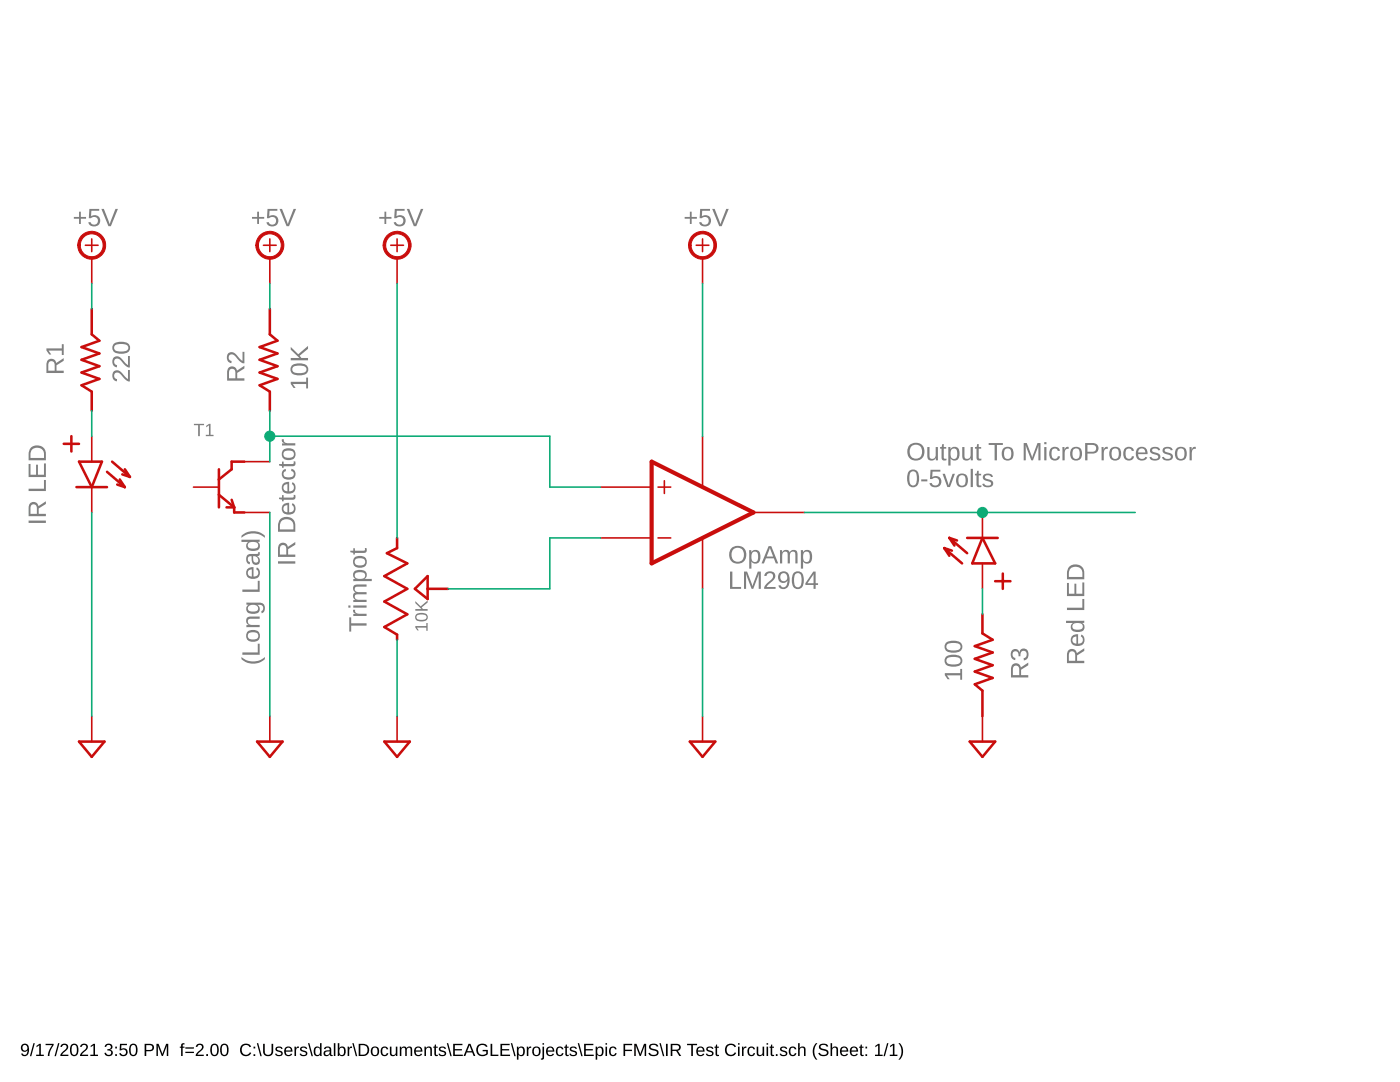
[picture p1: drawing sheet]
<svg xmlns="http://www.w3.org/2000/svg" width="279mm" height="216mm" viewBox="0 0 279 216" stroke-linecap="round" stroke-linejoin="round" font-family="sans-serif">
<path d="M4.4 208.5a.89 .89 0 0 1 1.1-.1 .89 .89 0 0 1 .3 1 .94 .94 0 0 1-.3 1.1 .94 .94 0 0 1-1.1 0l-.2-.3h.3a.52 .52 0 0 0 .7 .2 .52 .52 0 0 0 .3-.6v-.3a.78 .78 0 0 1-1.2 .1 .78 .78 0 0 1 .1-1.1zM4.4 209.1a.55 .55 0 0 0 1.1 0 .55 .55 0 0 0-1.1 0zM6.7 208.2h.2l-.7 2.5h-.2zM7.3 208.7l.6-.4h.2v2.2h.6v.2h-1.5v-.2h.6v-1.9l-.5 .4zM9.1 208.3h1.6v.2l-.7 1.4-.1 .8h-.4a3.8 3.8 0 0 1 .9-2.2h-1.3zM11.6 208.2h.3l-.7 2.5h-.3zM12.3 208.4a.79 .79 0 0 1 1.2 .2 .79 .79 0 0 1-.4 1.1l-.7 .8h1.3v.2h-1.7a2.08 2.08 0 0 1 1-1.3 .48 .48 0 0 0 .1-.8 .48 .48 0 0 0-.7 .3h-.3zM14.3 208.4a.91 .91 0 0 1 1.1 .1 .91 .91 0 0 1 .3 1 .89 .89 0 0 1-.4 1.1 .89 .89 0 0 1-1.1-.2l-.2-.5v-.8zM14.5 208.6a1.65 1.65 0 0 0 .1 1.9h.2a1.12 1.12 0 0 0 .5-1.6l-.3-.4zM16.2 208.4a.79 .79 0 0 1 1.3 .2 .79 .79 0 0 1-.5 1.1l-.7 .8h1.3v.2h-1.6a2.08 2.08 0 0 1 1-1.3 .48 .48 0 0 0 .1-.8 .48 .48 0 0 0-.8 .3h-.3zM18.1 208.7l.6-.4h.3v2.2h.6v.2h-1.6v-.2h.6v-1.9l-.5 .4zM21.1 208.4a.74 .74 0 0 1 1-.1 .74 .74 0 0 1 .2 1l-.4 .2a.66 .66 0 0 1 .6 .7 .66 .66 0 0 1-.8 .5l-.7-.2-.2-.4h.4a.49 .49 0 0 0 .6 .4 .49 .49 0 0 0 .2-.8l-.6-.1v-.3a.47 .47 0 0 0 .7-.2 .47 .47 0 0 0-.3-.6 .47 .47 0 0 0-.6 .4h-.3zM23 208.8h.3v.4h-.3zM23 210.4h.3v.3h-.3zM23.9 208.3h1.4v.2h-1.1v.8a.83 .83 0 0 1 1.1 .2 .83 .83 0 0 1-.1 1.1 .83 .83 0 0 1-1.1 0l-.3-.4 .3-.1a.55 .55 0 0 0 .8 .3 .55 .55 0 0 0 .1-.9 .55 .55 0 0 0-.8 .1h-.3zM26.1 208.4a.91 .91 0 0 1 1.1 .1 .91 .91 0 0 1 .2 1 .89 .89 0 0 1-.3 1.1 .89 .89 0 0 1-1.1-.2l-.2-.5v-.8zM26.3 208.6a1.65 1.65 0 0 0 .1 1.9h.2a1.12 1.12 0 0 0 .5-1.6l-.3-.4zM28.9 208.3a2.12 2.12 0 0 1 1.6 .2 .76 .76 0 0 1 .2 .8 .76 .76 0 0 1-.8 .5h-.7v.9h-.3zM29.2 208.5v1h1a.49 .49 0 0 0 0-.9zM31.2 208.3h.4l.8 2.1 .8-2.1h.4v2.4h-.3v-2.1l-.8 2.1h-.2l-.8-2.1v2.1h-.3zM36.3 208.3l.5-.1v.2l-.3 .1v.3h.3v.3h-.3v1.6h-.4v-1.6h-.2v-.3h.2zM37 209h1.7v.2h-1.7zM37 209.9h1.7v.2h-1.7zM39.3 208.4a.79 .79 0 0 1 1.3 .2 .79 .79 0 0 1-.5 1.1l-.7 .8h1.3v.2h-1.6a2.08 2.08 0 0 1 1-1.3 .48 .48 0 0 0 .1-.8 .48 .48 0 0 0-.8 .3h-.3zM41.2 210.3h.3v.4h-.3zM42.3 208.4a.91 .91 0 0 1 1.1 .1 .91 .91 0 0 1 .3 1 .89 .89 0 0 1-.4 1.1 .89 .89 0 0 1-1.1-.2l-.2-.5v-.8zM42.5 208.6a1.65 1.65 0 0 0 .1 1.9h.2a1.12 1.12 0 0 0 .5-1.6l-.3-.4zM44.3 208.4a.91 .91 0 0 1 1.1 .1 .91 .91 0 0 1 .2 1 .89 .89 0 0 1-.3 1.1 .89 .89 0 0 1-1.2-.2l-.1-.5v-.8zM44.5 208.6a1.65 1.65 0 0 0 .1 1.9h.2a1.12 1.12 0 0 0 .5-1.6l-.3-.4zM48.2 208.6a1.21 1.21 0 0 1 1.9 .2l-.3 .2a.87 .87 0 0 0-1.2-.4 .87 .87 0 0 0-.3 1.2 .84 .84 0 0 0 .7 .7 .84 .84 0 0 0 .9-.5l.2 .1a1.25 1.25 0 0 1-1.8 .4 1.25 1.25 0 0 1-.1-1.9zM50.6 208.8h.3v.4h-.3zM50.6 210.4h.3v.3h-.3zM51.3 208.2h.2l.7 2.5h-.2zM52.5 208.3h.3v1.5a.68 .68 0 0 0 .7 .7 .68 .68 0 0 0 .7-.7v-1.5h.3v1.5a1.01 1.01 0 0 1-1 .9 1.01 1.01 0 0 1-1-.9zM55.1 209a.85 .85 0 0 1 1.3 .3h-.3a.39 .39 0 0 0-.5-.3 .39 .39 0 0 0-.2 .5l.2 .1a.67 .67 0 0 1 .6 .2 .67 .67 0 0 1 .1 .7 .91 .91 0 0 1-1.4-.2l.3-.1a.45 .45 0 0 0 .5 .4 .45 .45 0 0 0 .4-.6h-.1a.82 .82 0 0 1-1-.8zM56.9 209.1a.85 .85 0 0 1 1.1-.2 .85 .85 0 0 1 .4 .9h-1.4a.54 .54 0 0 0 .4 .7 .54 .54 0 0 0 .6-.3l.3 .1a.89 .89 0 0 1-1.2 .4 .89 .89 0 0 1-.4-1.2zM57.2 209.2l-.2 .4h1l-.3-.5zM58.8 208.8h.3v.4l.1-.3 .4-.1v.3h-.3l-.2 .3v1.3h-.3zM60.1 209a.85 .85 0 0 1 1.2 .3h-.3a.39 .39 0 0 0-.4-.3 .39 .39 0 0 0-.3 .5l.2 .1a.67 .67 0 0 1 .7 .2 .67 .67 0 0 1 .1 .7 .91 .91 0 0 1-1.5-.2l.3-.1a.45 .45 0 0 0 .5 .4 .45 .45 0 0 0 .4-.6h-.1a.82 .82 0 0 1-1-.8zM61.5 208.2h.2l.8 2.5h-.3zM62.8 209.1a.67 .67 0 0 1 1.1 0v-.9h.3v2.5h-.3v-.3a.71 .71 0 0 1-.9 .3 .71 .71 0 0 1-.4-.9zM63 209.2a.91 .91 0 0 0 .4 1.3 .79 .79 0 0 0 .5-.7 .79 .79 0 0 0-.5-.8zM64.9 208.9a.74 .74 0 0 1 .7-.1 .74 .74 0 0 1 .5 .6v1l.3 .1v.2h-.4l-.2-.3a.63 .63 0 0 1-.8 .4 .63 .63 0 0 1-.4-.8 .63 .63 0 0 1 .8-.4h.4a.42 .42 0 0 0-.3-.6 .42 .42 0 0 0-.5 .3h-.3zM65 209.9a.39 .39 0 0 0 0 .6 .39 .39 0 0 0 .6-.2l.2-.5zM66.6 208.2h.3v2.5h-.3zM67.4 208.2h.3v.9a.71 .71 0 0 1 .9-.2 .71 .71 0 0 1 .4 .9 .76 .76 0 0 1-.9 .9l-.4-.3v.3h-.3zM67.9 209.1a.84 .84 0 0 0 .3 1.4 .83 .83 0 0 0 0-1.4zM69.4 208.8h.3v.4l.2-.3 .4-.1v.3h-.4l-.2 .3v1.3h-.3zM70.3 208.2h.3l.7 2.5h-.3zM71.6 208.3h.8a1.22 1.22 0 0 1 1.3 1.1 1.22 1.22 0 0 1-1.2 1.3h-.9zM71.9 208.5v2h.6a.95 .95 0 0 0 .9-1 .95 .95 0 0 0-1-1zM74.2 209.1a.89 .89 0 0 1 1.2-.1 .89 .89 0 0 1 .2 1.1 .89 .89 0 0 1-1.2 .6 .89 .89 0 0 1-.4-1.3zM74.5 209.1a.86 .86 0 0 0 .3 1.4 .79 .79 0 0 0 .5-.7 .79 .79 0 0 0-.5-.8zM76.2 209.1a.76 .76 0 0 1 1.3 .3h-.3a.48 .48 0 0 0-.7-.3 .48 .48 0 0 0-.2 .7 .48 .48 0 0 0 .2 .6 .48 .48 0 0 0 .7-.3l.3 .1a.79 .79 0 0 1-1 .5 .79 .79 0 0 1-.5-.9zM77.8 208.8h.3v1.2a.45 .45 0 0 0 .5 .5 .45 .45 0 0 0 .4-.6v-1.1h.3v1.9h-.3v-.3a.63 .63 0 0 1-.7 .3 .63 .63 0 0 1-.5-.6zM79.8 208.8h.3v.4a.58 .58 0 0 1 .5-.4 .58 .58 0 0 1 .6 .4 .58 .58 0 0 1 .6-.4 .58 .58 0 0 1 .5 .7v1.2h-.3l-.1-1.4a.41 .41 0 0 0-.5-.2 .41 .41 0 0 0-.2 .5v1.1h-.3v-1.4a.41 .41 0 0 0-.6-.2 .41 .41 0 0 0-.2 .5v1.1h-.3zM82.9 209.1a.85 .85 0 0 1 1-.2 .85 .85 0 0 1 .4 .9h-1.3a.54 .54 0 0 0 .3 .7 .54 .54 0 0 0 .7-.3l.2 .1a.89 .89 0 0 1-1.1 .4 .89 .89 0 0 1-.4-1.2zM83.1 209.2l-.1 .4h1l-.3-.5zM84.7 208.8h.3v.4a.63 .63 0 0 1 .7-.4 .63 .63 0 0 1 .5 .7v1.2h-.3v-1.2a.45 .45 0 0 0-.5-.5 .45 .45 0 0 0-.4 .6v1.1h-.3zM86.8 208.4h.2v.4h.3v.3h-.3v1.2l.1 .2h.3v.2h-.5l-.2-.1v-1.5h-.2v-.3h.2zM87.8 209a.85 .85 0 0 1 1.2 .3h-.3a.39 .39 0 0 0-.4-.3 .39 .39 0 0 0-.3 .5l.2 .1a.67 .67 0 0 1 .7 .2 .67 .67 0 0 1 .1 .7 .91 .91 0 0 1-1.5-.2l.3-.1a.45 .45 0 0 0 .5 .4 .45 .45 0 0 0 .4-.6h-.1a.82 .82 0 0 1-1-.8zM89.2 208.2h.2l.8 2.5h-.3zM90.4 208.3h1.9v.3h-1.5v.7h1.4v.3h-1.4v.8h1.6v.3h-2zM93.5 208.3h.4l1 2.4h-.4l-.3-.7h-1.1l-.2 .7h-.4zM93.7 208.5l-.5 1.2h.9zM95.4 208.6a1.27 1.27 0 0 1 1.9 .2l-.3 .1a.93 .93 0 0 0-1.3-.2 .93 .93 0 0 0-.2 1.3 1.03 1.03 0 0 0 1.5 .2v-.4h-.7v-.3h1.1v.8a1.33 1.33 0 0 1-1.9 .2 1.33 1.33 0 0 1-.1-1.9zM97.9 208.3h.3v2.1h1.3v.3h-1.6zM99.9 208.3h1.8v.3h-1.5v.7h1.4v.3h-1.4v.8h1.6v.3h-1.9zM101.9 208.2h.3l.7 2.5h-.3zM103.2 208.8h.3v.3a.71 .71 0 0 1 .9-.2 .71 .71 0 0 1 .3 .9 .76 .76 0 0 1-.9 .9l-.3-.3v1h-.3zM103.7 209.1a.84 .84 0 0 0 .3 1.4 .83 .83 0 0 0 0-1.4zM105.1 208.8h.3v.4l.2-.3 .4-.1v.3h-.3l-.2 .3-.1 1.3h-.3zM106.4 209.1a.89 .89 0 0 1 1.2-.1 .89 .89 0 0 1 .3 1.1 .89 .89 0 0 1-1.3 .6 .89 .89 0 0 1-.3-1.3zM106.8 209.1a.86 .86 0 0 0 .2 1.4 .79 .79 0 0 0 .6-.7 .79 .79 0 0 0-.5-.8zM108.3 208.2h.3v.2h-.3zM108.3 208.8h.3v2.1a.45 .45 0 0 1-.7 .5v-.2l.4-.2zM109.2 209.1a.85 .85 0 0 1 1-.2 .85 .85 0 0 1 .4 .9h-1.3a.54 .54 0 0 0 .3 .7 .54 .54 0 0 0 .7-.3l.3 .1a.89 .89 0 0 1-1.2 .4 .89 .89 0 0 1-.4-1.2zM109.4 209.2l-.1 .4h1l-.3-.5zM111.1 209.1a.76 .76 0 0 1 1.3 .3h-.3a.48 .48 0 0 0-.6-.3 .48 .48 0 0 0-.2 .7 .48 .48 0 0 0 .2 .6 .48 .48 0 0 0 .6-.3l.4 .1a.79 .79 0 0 1-1 .5 .79 .79 0 0 1-.6-.9zM112.9 208.4h.2v.4h.4v.3h-.4v1.2l.1 .2h.3v.2h-.5l-.1-.1-.1-1.5h-.2v-.3h.2zM113.9 209a.85 .85 0 0 1 1.2 .3h-.2a.39 .39 0 0 0-.5-.3 .39 .39 0 0 0-.3 .5l.2 .1a.67 .67 0 0 1 .7 .2 .67 .67 0 0 1 .1 .7 .91 .91 0 0 1-1.5-.2l.3-.1a.45 .45 0 0 0 .5 .4 .45 .45 0 0 0 .4-.6h-.1a.82 .82 0 0 1-1-.8zM115.3 208.2h.3l.7 2.5h-.3zM116.6 208.3h1.8v.3h-1.5v.7h1.4v.3h-1.4v.8h1.6v.3h-1.9zM118.9 208.8h.3v.3a.71 .71 0 0 1 .9-.2 .71 .71 0 0 1 .4 .9 .76 .76 0 0 1-1 .9l-.3-.3v1h-.3zM119.4 209.1a.84 .84 0 0 0 .3 1.4 .83 .83 0 0 0 0-1.4zM120.8 208.2h.4v.2h-.4zM120.8 208.8h.4v1.9h-.4zM121.7 209.1a.76 .76 0 0 1 1.4 .3h-.4a.48 .48 0 0 0-.6-.3 .48 .48 0 0 0-.2 .7 .48 .48 0 0 0 .2 .6 .48 .48 0 0 0 .6-.3l.4 .1a.79 .79 0 0 1-1 .5 .79 .79 0 0 1-.6-.9zM124.4 208.3h1.8v.3h-1.4v.9h1.3v.2h-1.3v1h-.4zM126.6 208.3h.4l.8 2.1 .7-2.1h.5v2.4h-.3v-2.1l-.8 2.1h-.2l-.8-2.1v2.1h-.3zM129.6 208.5a1.11 1.11 0 0 1 1.8 .3l-.3 .1a.63 .63 0 0 0-.7-.4 .63 .63 0 0 0-.5 .5l.6 .3a.75 .75 0 0 1 .9 .8 .75 .75 0 0 1-1 .6 .89 .89 0 0 1-1-.6h.3a.78 .78 0 0 0 .7 .4 .78 .78 0 0 0 .7-.4 1.74 1.74 0 0 0-1.3-.7l-.3-.4zM131.6 208.2h.3l.7 2.5h-.3zM132.9 208.3h.3v2.4h-.3zM133.9 208.3h1.1a.7 .7 0 0 1 .8 .5 .7 .7 0 0 1-.5 .9l.7 1h-.4l-.7-1h-.7v1h-.3zM134.2 208.5v.9h.8a.46 .46 0 0 0 .5-.4 .46 .46 0 0 0-.5-.5zM137.1 208.3h2v.3h-.8v2.1h-.4v-2.1h-.8zM139.2 209.1a.85 .85 0 0 1 1-.2 .85 .85 0 0 1 .4 .9h-1.3a.54 .54 0 0 0 .3 .7 .54 .54 0 0 0 .7-.3l.3 .1a.89 .89 0 0 1-1.2 .4 .89 .89 0 0 1-.4-1.2zM139.4 209.2l-.1 .4h1l-.3-.5zM141.1 209a.85 .85 0 0 1 1.3 .3h-.3a.39 .39 0 0 0-.5-.3 .39 .39 0 0 0-.3 .5l.2 .1a.67 .67 0 0 1 .7 .2 .67 .67 0 0 1 .1 .7 .91 .91 0 0 1-1.4-.2l.2-.1a.45 .45 0 0 0 .6 .4 .45 .45 0 0 0 .3-.6h-.1a.82 .82 0 0 1-.9-.8zM142.9 208.4h.2v.4h.4v.3h-.4v1.2l.1 .2h.3v.2h-.5l-.2-.1v-1.5h-.2v-.3h.2zM145 208.6a1.21 1.21 0 0 1 1.9 .2l-.3 .2a.87 .87 0 0 0-1.2-.4 .87 .87 0 0 0-.4 1.2 .84 .84 0 0 0 .8 .7 .84 .84 0 0 0 .8-.5l.3 .1a1.25 1.25 0 0 1-1.8 .4 1.25 1.25 0 0 1-.1-1.9zM147.3 208.2h.3v.2h-.3zM147.3 208.8h.3v1.9h-.3zM148.1 208.8h.3v.4l.2-.3 .4-.1v.3h-.4l-.2 .3v1.3h-.3zM149.4 209.1a.76 .76 0 0 1 1.3 .3h-.3a.48 .48 0 0 0-.7-.3 .48 .48 0 0 0-.2 .7 .48 .48 0 0 0 .2 .6 .48 .48 0 0 0 .7-.3l.3 .1a.79 .79 0 0 1-1 .5 .79 .79 0 0 1-.5-.9zM151 208.8h.3v1.2a.45 .45 0 0 0 .5 .5 .45 .45 0 0 0 .4-.6v-1.1h.3v1.9h-.3v-.3a.63 .63 0 0 1-.7 .3 .63 .63 0 0 1-.5-.6zM153 208.2h.3v.2h-.3zM153 208.8h.3v1.9h-.3zM153.9 208.4h.2v.4h.4v.3h-.4v1.2l.1 .2h.3v.2h-.5l-.2-.1v-1.5h-.2v-.3h.2zM154.8 210.3h.4v.4h-.4zM155.9 209a.85 .85 0 0 1 1.2 .3h-.3a.39 .39 0 0 0-.5-.3 .39 .39 0 0 0-.2 .5l.2 .1a.67 .67 0 0 1 .6 .2 .67 .67 0 0 1 .1 .7 .91 .91 0 0 1-1.4-.2l.3-.1a.45 .45 0 0 0 .5 .4 .45 .45 0 0 0 .4-.6h-.1a.82 .82 0 0 1-1-.8zM157.6 209.1a.76 .76 0 0 1 1.3 .3h-.3a.48 .48 0 0 0-.6-.3 .48 .48 0 0 0-.3 .7 .48 .48 0 0 0 .3 .6 .48 .48 0 0 0 .6-.3l.3 .1a.79 .79 0 0 1-.9 .5 .79 .79 0 0 1-.6-.9zM159.3 208.2h.3v1a.63 .63 0 0 1 .7-.4 .63 .63 0 0 1 .5 .7v1.2h-.3v-1.2a.45 .45 0 0 0-.5-.5 .45 .45 0 0 0-.4 .6v1.1h-.3zM162.8 208.2h.3a2.48 2.48 0 0 0 0 3.2 1.06 1.06 0 0 1-.8-1 2.47 2.47 0 0 1 .5-2.2zM163.5 208.5a1.11 1.11 0 0 1 1.8 .3l-.3 .1a.63 .63 0 0 0-.7-.4 .63 .63 0 0 0-.5 .5l.6 .3a.75 .75 0 0 1 .9 .8 .75 .75 0 0 1-1 .6 .89 .89 0 0 1-1-.6h.3a.78 .78 0 0 0 .7 .4 .78 .78 0 0 0 .7-.4 1.74 1.74 0 0 0-1.3-.7l-.3-.4zM165.8 208.2h.3v1a.63 .63 0 0 1 .7-.4 .63 .63 0 0 1 .4 .7v1.2h-.3v-1.2a.45 .45 0 0 0-.4-.5 .45 .45 0 0 0-.4 .6v1.1h-.3zM167.8 209.1a.85 .85 0 0 1 1.1-.2 .85 .85 0 0 1 .4 .9h-1.3a.54 .54 0 0 0 .3 .7 .54 .54 0 0 0 .7-.3l.2 .1a.89 .89 0 0 1-1.1 .4 .89 .89 0 0 1-.4-1.2zM168.1 209.2l-.1 .4h1l-.3-.5zM169.8 209.1a.85 .85 0 0 1 1-.2 .85 .85 0 0 1 .5 .9h-1.4a.54 .54 0 0 0 .4 .7 .54 .54 0 0 0 .6-.3l.3 .1a.89 .89 0 0 1-1.2 .4 .89 .89 0 0 1-.4-1.2zM170.1 209.2l-.2 .4h1l-.3-.5zM171.8 208.4h.2v.4h.3v.3h-.3v1.2l.1 .2h.3v.2h-.6l-.1-.1v-1.5h-.2v-.3h.2zM172.7 208.8h.4v.4h-.4zM172.7 210.4h.4v.3h-.4zM174.7 208.7l.6-.4h.3v2.2h.5v.2h-1.5v-.2h.6v-1.9l-.5 .4zM177 208.2h.3l-.7 2.5h-.3zM177.6 208.7l.6-.4h.3v2.2h.6v.2h-1.5v-.2h.6v-1.9l-.6 .4zM179.3 208.2a1.06 1.06 0 0 1 .9 1 2.47 2.47 0 0 1-.6 2.2h-.3a2.48 2.48 0 0 0 0-3.2z" fill="#000"/>
<g fill="#808080">
<path d="M181.5 88.8a1.76 1.76 0 0 1 2.6 .1 1.76 1.76 0 0 1-.3 2.6 1.76 1.76 0 0 1-2.5-.4l-.2-.6v-.8zM181.9 89.1a1.4 1.4 0 0 0-.2 1.8 1.4 1.4 0 0 0 1.8 .4 1.42 1.42 0 0 0 .4-1.8 1.42 1.42 0 0 0-1.6-.7zM185.1 89.2h.4v1.7a.63 .63 0 0 0 .7 .7 .63 .63 0 0 0 .5-.9v-1.5h.5v2.7h-.4v-.5a.89 .89 0 0 1-1.1 .5 .89 .89 0 0 1-.6-.9zM188.1 88.6h.2v.6h.5v.3h-.5l.1 1.9 .1 .1h.4v.3l-.5 .1a.5 .5 0 0 1-.5-.6v-1.8h-.3v-.3h.3zM189.2 89.2h.5v.4a1.01 1.01 0 0 1 1.3-.3 1.01 1.01 0 0 1 .5 1.2 1.02 1.02 0 0 1-.5 1.3 1.02 1.02 0 0 1-1.3-.4v1.5h-.4zM190 89.6a1.41 1.41 0 0 0 .2 1.9l.4 .1a1.41 1.41 0 0 0 0-2.1zM192 89.2h.5v1.7a.63 .63 0 0 0 .7 .7 .63 .63 0 0 0 .5-.9v-1.5h.5v2.7h-.5v-.5a.89 .89 0 0 1-1 .5 .89 .89 0 0 1-.7-.9zM195 88.6h.3v.6h.5v.3h-.5v1.9l.2 .1h.4v.3l-.5 .1a.5 .5 0 0 1-.5-.6v-1.8h-.3v-.3h.3zM197.3 88.4h2.8v.4h-1.1v3.1h-.5v-3.1h-1.2zM200.3 89.4a1.25 1.25 0 0 1 1.6 0 1.25 1.25 0 0 1 .4 1.5 1.19 1.19 0 0 1-1.4 1 1.19 1.19 0 0 1-1-1.4l.1-.5zM200.7 89.6a1.42 1.42 0 0 0 .2 1.9l.2 .1a.8 .8 0 0 0 .7-1.1 .77 .77 0 0 0-.2-.9 .77 .77 0 0 0-.9 0zM204.3 88.4h.6l1.1 2.9 1.1-2.9h.6v3.5h-.5l.1-3.1-1.2 3.1h-.3l-1.1-3.1v3.1h-.4zM208.4 88.2h.4v.4h-.4zM208.4 89.2h.4v2.7h-.4zM209.7 89.5a1.08 1.08 0 0 1 1.8 .4l-.4 .1a.62 .62 0 0 0-.7-.5 .62 .62 0 0 0-.5 .7v.3a.72 .72 0 0 0 .2 .9 .72 .72 0 0 0 .9-.1l.1-.3 .5 .1a1.11 1.11 0 0 1-1.4 .8 1.11 1.11 0 0 1-.8-1.4zM212 89.2h.4l.1 .5a.64 .64 0 0 1 .8-.5v.4a.66 .66 0 0 0-.7 .2 .66 .66 0 0 0-.1 .7v1.4h-.5zM214 89.4a1.25 1.25 0 0 1 1.5 0 1.25 1.25 0 0 1 .4 1.5 1.19 1.19 0 0 1-1.3 1 1.19 1.19 0 0 1-1-1.4v-.5zM214.3 89.6a1.42 1.42 0 0 0 .2 1.9l.2 .1a.8 .8 0 0 0 .8-1.1 .77 .77 0 0 0-.2-.9 .77 .77 0 0 0-1 0zM216.6 88.4a3 3 0 0 1 2.3 .3 1.07 1.07 0 0 1 .2 1.2 1.07 1.07 0 0 1-1.1 .6h-1v1.4h-.4zM217 88.8v1.3h1a.69 .69 0 0 0 .8-.7 .69 .69 0 0 0-.8-.6zM219.8 89.2h.4l.1 .5a.64 .64 0 0 1 .8-.5v.4a.66 .66 0 0 0-.7 .2 .66 .66 0 0 0-.1 .7v1.4h-.5zM221.8 89.4a1.25 1.25 0 0 1 1.5 0 1.25 1.25 0 0 1 .4 1.5 1.19 1.19 0 0 1-1.3 1 1.19 1.19 0 0 1-1-1.4v-.5zM222.2 89.6a1.42 1.42 0 0 0 .1 1.9l.2 .1a.8 .8 0 0 0 .8-1.1 .77 .77 0 0 0-.2-.9 .77 .77 0 0 0-.9 0zM224.5 89.5a1.08 1.08 0 0 1 1.8 .4l-.4 .1a.62 .62 0 0 0-.7-.5 .62 .62 0 0 0-.6 .7v.3a.72 .72 0 0 0 .3 .9 .72 .72 0 0 0 .9-.1l.1-.3 .4 .1a1.11 1.11 0 0 1-1.3 .8 1.11 1.11 0 0 1-.8-1.4zM227 89.5a1.21 1.21 0 0 1 1.4-.2 1.21 1.21 0 0 1 .6 1.3h-1.9a.77 .77 0 0 0 .5 .9 .77 .77 0 0 0 1-.3l.4 .1a1.26 1.26 0 0 1-1.7 .5 1.26 1.26 0 0 1-.6-1.6zM227.3 89.7l-.2 .6h1.5a.71 .71 0 0 0-.4-.8 .71 .71 0 0 0-.9 .2zM229.8 89.4a1.2 1.2 0 0 1 1.7 .4l-.4 .1a.64 .64 0 0 0-.6-.4 .64 .64 0 0 0-.6 .5l.5 .3a.98 .98 0 0 1 1.1 1.1 1.26 1.26 0 0 1-2.1-.2h.4a.77 .77 0 0 0 1.4 0 1.78 1.78 0 0 0-1.4-.7l-.3-.6zM232.3 89.4a1.2 1.2 0 0 1 1.7 .4l-.4 .1a.64 .64 0 0 0-.6-.4 .64 .64 0 0 0-.6 .5l.5 .3a.98 .98 0 0 1 1.2 1.1 1.26 1.26 0 0 1-2.2-.2h.4a.77 .77 0 0 0 1.4 0 1.78 1.78 0 0 0-1.4-.7l-.3-.6zM234.9 89.4a1.25 1.25 0 0 1 1.5 0 1.25 1.25 0 0 1 .4 1.5 1.19 1.19 0 0 1-1.3 1 1.19 1.19 0 0 1-1-1.4v-.5zM235.3 89.6a1.42 1.42 0 0 0 .1 1.9l.2 .1a.8 .8 0 0 0 .8-1.1 .77 .77 0 0 0-.2-.9 .77 .77 0 0 0-.9 0zM237.4 89.2h.4v.5a.64 .64 0 0 1 .8-.5v.4a.66 .66 0 0 0-.6 .2 .66 .66 0 0 0-.2 .7v1.4h-.4z"/>
<path d="M181.5 93.9a1.19 1.19 0 0 1 1.3-.1 1.19 1.19 0 0 1 .6 1.2 1.63 1.63 0 0 1-1.2 2.2 1.39 1.39 0 0 1-1.2-1.7l.2-1.1zM181.8 94.2a2.65 2.65 0 0 0 0 2.5 .79 .79 0 0 0 .9 0 .79 .79 0 0 0 .3-.9v-.7a.79 .79 0 0 0-.3-.9 .79 .79 0 0 0-.9 0zM183.8 95.7h1.3v.4h-1.3zM185.7 93.7h2v.4h-1.6l-.1 1.1a1.16 1.16 0 0 1 1.9 .9 1.16 1.16 0 0 1-1.8 1l-.4-.2-.2-.5h.4a.77 .77 0 0 0 1.2 .3 .77 .77 0 0 0 .1-1.2 .77 .77 0 0 0-1.2 .1h-.4zM188.1 94.5h.5l.7 2.3 .8-2.3h.5l-1 2.7h-.5zM191.2 94.7a1.25 1.25 0 0 1 1.6 0 1.25 1.25 0 0 1 .4 1.5 1.19 1.19 0 0 1-1.4 1 1.19 1.19 0 0 1-1-1.3l.1-.5zM191.6 94.9a1.42 1.42 0 0 0 .1 2h.3a.8 .8 0 0 0 .7-1 .77 .77 0 0 0-.2-.9 .77 .77 0 0 0-.9-.1zM193.7 93.6h.5v3.6h-.5zM195 93.9h.3v.6h.5v.4h-.5v1.8l.2 .2 .4-.1v.4h-.5a.5 .5 0 0 1-.5-.6v-1.7h-.3v-.4h.3zM196.4 94.7a1.2 1.2 0 0 1 1.8 .4l-.4 .1a.64 .64 0 0 0-.7-.4 .64 .64 0 0 0-.5 .5l.5 .3a.98 .98 0 0 1 1.1 1.1 1.26 1.26 0 0 1-2.2-.1l.4-.1a.77 .77 0 0 0 1.4 0 1.78 1.78 0 0 0-1.3-.7l-.4-.6z"/>
<path d="M5.7 103.9h3.5v.4h-3.5zM6 100.5a.98 .98 0 0 1 1-.3 .98 .98 0 0 1 .7 .8l1.5-1v.6l-1.5 .9v1h1.5v.5h-3.5v-2zM6.2 100.8l-.1 .4v1.3h1.3v-1.1a.65 .65 0 0 0-.4-.7 .65 .65 0 0 0-.8 .1zM5.7 97.5h3.1v-1.7h.4v2.2h-3.5zM5.7 92.6h.4v2.1h1.1v-2h.4v2h1.2v-2.2h.4v2.7h-3.5zM6.1 89.4a1.77 1.77 0 0 1 1.9-.4 1.77 1.77 0 0 1 1.2 1.6v1.2h-3.5a3.3 3.3 0 0 1 .4-2.4zM6.4 89.7l-.3 .7v1h2.7v-.8a1.38 1.38 0 0 0-.9-1.2 1.38 1.38 0 0 0-1.5 .3z"/>
<path d="M55.5 112h3.4v.5h-3.4zM55.7 108.6a.98 .98 0 0 1 1.1-.3 .98 .98 0 0 1 .6 .8l1.5-1v.6l-1.4 .9v1.1h1.4v.4h-3.4v-2zM56 109l-.1 .3v1.4h1.2v-1.2a.65 .65 0 0 0-.3-.7 .65 .65 0 0 0-.8 .2zM55.9 103.6a1.77 1.77 0 0 1 1.9-.4 1.77 1.77 0 0 1 1.1 1.6v1.3h-3.4a3.3 3.3 0 0 1 .4-2.5zM56.2 104l-.3 .7v.9h2.7v-.7a1.38 1.38 0 0 0-.9-1.3 1.38 1.38 0 0 0-1.5 .4zM56.5 100.8l.6-.4 .6-.1v1.9a.77 .77 0 0 0 .9-.5 .77 .77 0 0 0-.4-.9l.2-.4a1.26 1.26 0 0 1 .5 1.6 1.26 1.26 0 0 1-1.6 .7 1.17 1.17 0 0 1-.8-1.9zM56.8 101a.72 .72 0 0 0-.2 .8 .72 .72 0 0 0 .8 .4v-1.4zM55.7 99.3h.6v-.5h.3v.5h1.8l.2-.2v-.3h.3l.1 .4a.5 .5 0 0 1-.6 .5h-1.8v.3h-.3v-.3l-.6-.1zM56.5 96.6l.6-.4 .6-.1v1.9a.77 .77 0 0 0 .9-.4 .77 .77 0 0 0-.4-1l.2-.4a1.26 1.26 0 0 1 .5 1.7 1.26 1.26 0 0 1-1.6 .6 1.17 1.17 0 0 1-.8-1.9zM56.8 96.8a.72 .72 0 0 0-.2 .8 .72 .72 0 0 0 .8 .4v-1.4zM56.4 93.9l.6-.3 .1 .4a.62 .62 0 0 0-.5 .7 .62 .62 0 0 0 .7 .5l.3 .1a.72 .72 0 0 0 .9-.3 .72 .72 0 0 0-.1-.9l-.3-.1v-.5a1.11 1.11 0 0 1 .9 1.4 1.11 1.11 0 0 1-1.4 .8 1.15 1.15 0 0 1-1.2-.5 1.15 1.15 0 0 1 0-1.3zM55.7 92.6h.6v-.5h.3v.5h1.8l.2-.2v-.3h.3l.1 .4a.5 .5 0 0 1-.6 .5h-1.8v.3h-.3v-.3l-.6-.1zM56.6 89.7a1.43 1.43 0 0 1 1.6-.2 1.43 1.43 0 0 1 .8 1.4 1.45 1.45 0 0 1-1.3 1 1.45 1.45 0 0 1-1.4-.8v-.8zM56.7 90.2a.78 .78 0 0 0 0 .9 .78 .78 0 0 0 .9 .2 .77 .77 0 0 0 1.1-.7 .77 .77 0 0 0-1.1-.7l-.6 .1zM56.3 87.6h.4a.66 .66 0 0 0 .2 .7 .66 .66 0 0 0 .7 .1h1.3v.5h-2.6v-.4h.5a.64 .64 0 0 1-.5-.9z"/>
<path d="M69.7 123.2h.4v1.2h3.1v.4h-3.1v1.2h-.4zM70.5 121.7h.4a.66 .66 0 0 0 .2 .6 .66 .66 0 0 0 .7 .2h1.4v.4h-2.7v-.4h.5a.64 .64 0 0 1-.5-.8zM69.5 120.8h.4v.5h-.4zM70.5 120.8h2.7v.5h-2.7zM70.7 116.8l.4-.2h2.1v.5h-1.7a.58 .58 0 0 0-.7 .6 .58 .58 0 0 0 .8 .5h1.6v.4h-1.7a.58 .58 0 0 0-.7 .6 .58 .58 0 0 0 .8 .5h1.6v.4h-2.7v-.4h.5a.82 .82 0 0 1-.5-.8 .82 .82 0 0 1 .5-.7 .88 .88 0 0 1-.3-1.4zM70.8 114a1.93 1.93 0 0 1 2.3 .3 .92 .92 0 0 1-.4 1.2h1.5v.5h-3.7v-.5h.4a.94 .94 0 0 1-.1-1.5zM70.9 114.4a.75 .75 0 0 0 .1 .9 .75 .75 0 0 0 .9 .2 .73 .73 0 0 0 1-.7 .73 .73 0 0 0-1.1-.6h-.6zM70.8 111.2a1.43 1.43 0 0 1 1.6-.2 1.43 1.43 0 0 1 .8 1.4 1.45 1.45 0 0 1-1.3 .9 1.45 1.45 0 0 1-1.4-.8v-.7zM70.9 111.7a.78 .78 0 0 0 0 .9 .78 .78 0 0 0 .9 .2 .77 .77 0 0 0 1.1-.7 .77 .77 0 0 0-1.1-.7l-.6 .1zM69.9 109.9h.6v-.5h.3v.5h1.9l.1-.2v-.3h.3l.1 .4a.5 .5 0 0 1-.6 .5h-1.8v.3h-.3v-.3l-.6-.1z"/>
<path d="M146 109.4a1.76 1.76 0 0 1 2.5 .1 1.76 1.76 0 0 1-.2 2.6 1.76 1.76 0 0 1-2.6-.5l-.2-.6v-.7zM146.3 109.7a1.4 1.4 0 0 0-.1 1.8 1.4 1.4 0 0 0 1.8 .4 1.42 1.42 0 0 0 .4-1.8 1.42 1.42 0 0 0-1.7-.7zM149.5 109.8h.4l.1 .4a1.01 1.01 0 0 1 1.3-.4 1.01 1.01 0 0 1 .5 1.3 1.02 1.02 0 0 1-.5 1.3 1.02 1.02 0 0 1-1.3-.4v1.5h-.5zM150.3 110.2a1.41 1.41 0 0 0 .1 1.9h.5a1.41 1.41 0 0 0 0-2zM153.4 109h.5l1.4 3.4h-.5l-.4-1h-1.5l-.4 1h-.5zM153.6 109.3l-.6 1.7h1.3zM155.7 109.8h.4v.4a.82 .82 0 0 1 .7-.5 .82 .82 0 0 1 .8 .5 .82 .82 0 0 1 1-.4 .82 .82 0 0 1 .6 .9v1.7h-.5v-1.7a.58 .58 0 0 0-.6-.6 .58 .58 0 0 0-.5 .8v1.5h-.4v-1.7a.58 .58 0 0 0-.6-.6 .58 .58 0 0 0-.5 .8v1.5h-.4zM159.8 109.8h.4l.1 .4a1.01 1.01 0 0 1 1.3-.4 1.01 1.01 0 0 1 .5 1.3 1.02 1.02 0 0 1-.5 1.3 1.02 1.02 0 0 1-1.3-.4v1.5h-.5zM160.6 110.2a1.41 1.41 0 0 0 .2 1.9h.4a1.41 1.41 0 0 0 0-2z"/>
<path d="M213.2 129.8a.98 .98 0 0 1 1-.3 .98 .98 0 0 1 .7 .8l1.5-1v.6l-1.4 .9v1.1h1.4v.4h-3.5l.1-2zM213.5 130.2l-.2 .3v1.4h1.3v-1.2a.65 .65 0 0 0-.4-.7 .65 .65 0 0 0-.7 .2zM213.9 127l.7-.4 .6-.1v1.9a.77 .77 0 0 0 .9-.4 .77 .77 0 0 0-.4-1l.1-.4a1.26 1.26 0 0 1 .5 1.7 1.26 1.26 0 0 1-1.6 .6 1.17 1.17 0 0 1-.8-1.9zM214.2 127.2a.72 .72 0 0 0-.1 .8 .72 .72 0 0 0 .7 .4v-1.4zM212.8 123.9h3.6v.4h-.4a1.01 1.01 0 0 1 .3 1.3 1.01 1.01 0 0 1-1.2 .5 1.02 1.02 0 0 1-1.3-.5 1.02 1.02 0 0 1 .3-1.3h-1.3zM214.1 124.6a.73 .73 0 0 0 .1 .9 .73 .73 0 0 0 .9 .2 .71 .71 0 0 0 .9-.3 .71 .71 0 0 0-.2-.9l-1.1-.2zM212.9 121.3h3.1v-1.8h.4v2.2h-3.5zM212.9 116.3h.4v2.2h1.1v-2h.4v2h1.2v-2.3h.4v2.7h-3.5zM213.4 113.1a1.77 1.77 0 0 1 1.9-.4 1.77 1.77 0 0 1 1.1 1.6v1.3h-3.5a3.3 3.3 0 0 1 .5-2.5zM213.6 113.4l-.3 .7v1h2.7v-.7a1.38 1.38 0 0 0-.9-1.3 1.38 1.38 0 0 0-1.5 .3z"/>
<path d="M48.2 131.1a3.5 3.5 0 0 0 4.7 0v.4a3.5 3.5 0 0 1-4.7 0zM48.4 130.2h3v-1.8h.4v2.3h-3.4zM49.5 126a1.43 1.43 0 0 1 1.6-.2 1.43 1.43 0 0 1 .8 1.4 1.45 1.45 0 0 1-1.3 .9 1.45 1.45 0 0 1-1.4-.8l-.1-.7zM49.6 126.5a.78 .78 0 0 0 0 .9 .78 .78 0 0 0 .9 .2 .77 .77 0 0 0 1-.7 .77 .77 0 0 0-1-.7h-.6zM49.3 123.2l.5-.2h2v.5h-1.7a.63 .63 0 0 0-.6 .7 .63 .63 0 0 0 .8 .5h1.5v.4l-2.6 .1v-.5h.4a.97 .97 0 0 1-.3-1.5zM49.2 120.2h2.5a1.12 1.12 0 0 1 1.1 .9 1.12 1.12 0 0 1-.6 1.3l-.1-.5a.66 .66 0 0 0 .4-.8 .66 .66 0 0 0-.7-.4h-.5a.99 .99 0 0 1 .5 1.3 .99 .99 0 0 1-1.3 .5 1.01 1.01 0 0 1-1.3-.5 1.01 1.01 0 0 1 .4-1.3l-.4-.1zM49.7 120.9a.62 .62 0 0 0-.2 .8 .62 .62 0 0 0 .7 .3h.3a.73 .73 0 0 0 1-.6 .73 .73 0 0 0-1-.7zM48.4 117.6h3v-1.7h.4v2.2h-3.4zM49.3 113.6l.7-.4h.6v1.8a.77 .77 0 0 0 .9-.4 .77 .77 0 0 0-.4-1l.1-.4a1.26 1.26 0 0 1 .6 1.7 1.26 1.26 0 0 1-1.6 .6 1.17 1.17 0 0 1-.9-1.9zM49.6 113.8a.72 .72 0 0 0-.1 .8 .72 .72 0 0 0 .8 .4v-1.4zM49.4 110.8l.3-.2 1.6-.1 .2-.1v-.3h.3v.4a.45 .45 0 0 1-.5 .5 .86 .86 0 0 1 .4 1.3 .86 .86 0 0 1-1.4-.1l-.1-1.2a.6 .6 0 0 0-.7 .4 .6 .6 0 0 0 .4 .7l-.1 .5a1.14 1.14 0 0 1-.4-1.8zM50.5 111v.5a.56 .56 0 0 0 .3 .7 .56 .56 0 0 0 .7-.2 .56 .56 0 0 0-.2-.8zM48.2 107.7h3.6v.4h-.4a1.01 1.01 0 0 1 .4 1.3 1.01 1.01 0 0 1-1.3 .5 1.02 1.02 0 0 1-1.3-.4 1.02 1.02 0 0 1 .4-1.4h-1.4zM49.6 108.4a.73 .73 0 0 0 0 .9 .73 .73 0 0 0 .9 .2 .71 .71 0 0 0 .9-.3 .71 .71 0 0 0-.1-.9l-1.2-.1zM48.2 106.9a3.5 3.5 0 0 1 4.7 0v.4a3.5 3.5 0 0 0-4.7 0z"/>
<path d="M51.3 42.2h.4v1.1h1v.3h-1v1.1h-.4v-1.1h-1v-.3h1zM53.4 41.7h2v.4h-1.6l-.1 1.1a1.16 1.16 0 0 1 1.9 .9 1.16 1.16 0 0 1-1.8 1l-.4-.3-.2-.4 .4-.1a.77 .77 0 0 0 1.2 .3 .77 .77 0 0 0 .1-1.1 .77 .77 0 0 0-1.2 0h-.4zM55.8 41.7h.5l1.1 3 1.2-3h.5l-1.4 3.4h-.5z"/>
<path d="M58 76.2h3.1v-.9h.4v2.2h-.4v-.9h-2.7l.6 .8h-.4l-.6-.8zM58.2 73a2.54 2.54 0 0 1 3.2 .2 1.19 1.19 0 0 1-1.2 1.7 1.71 1.71 0 0 1-2.2-.9v-.6zM58.5 73.3a.79 .79 0 0 0 0 .9 .79 .79 0 0 0 .9 .2h.7a.76 .76 0 0 0 .9-.3 .76 .76 0 0 0-.2-1 2.94 2.94 0 0 0-2.3 .2zM58 69.2l1.5 1.5 2-1.7v.6l-1.7 1.4 .4 .4h1.3v.5h-3.5v-.5h1.8l-1.8-1.6z"/>
<path d="M188.6 134.3h3v-.8h.4v2.1h-.4v-.8h-2.6l.5 .7h-.4l-.5-.8zM188.8 131.1a2.54 2.54 0 0 1 3.1 .2 1.19 1.19 0 0 1-1.2 1.7 1.71 1.71 0 0 1-2.2-.9v-.6zM189 131.4a.79 .79 0 0 0 0 .9 .79 .79 0 0 0 .9 .3h.7a.76 .76 0 0 0 1-.4 .76 .76 0 0 0-.2-.9 2.94 2.94 0 0 0-2.4 .1zM188.8 128.3a2.54 2.54 0 0 1 3.1 .2 1.19 1.19 0 0 1-1.2 1.7 1.71 1.71 0 0 1-2.2-.9v-.5zM189 128.6a.79 .79 0 0 0 0 .9 .79 .79 0 0 0 .9 .3h.7a.76 .76 0 0 0 1-.4 .76 .76 0 0 0-.2-.9 2.94 2.94 0 0 0-2.4 .1z"/>
<path d="M82.9 124.9h2.2v-.6h.2v1.6h-.2v-.7h-1.9l.4 .6h-.3l-.4-.6zM83 122.7a1.7 1.7 0 0 1 2.3 .2 .93 .93 0 0 1-1.2 1.1 .92 .92 0 0 1-1-.3 .92 .92 0 0 1-.1-1zM83.2 122.8l-.1 .5a1.5 1.5 0 0 0 2 0v-.1a1.13 1.13 0 0 0-1.6-.5zM82.9 119.9l1.1 1.1 1.3-1.2v.4l-1.1 1 .2 .3h.9v.4h-2.4v-.4h1.2l-1.2-1.2z"/>
<path d="M145.7 114h.5v3.1h1.7v.4h-2.2zM148.5 114h.6l1.1 3 1-3h.6v3.5h-.4v-3l-1.1 3h-.3l-1.1-3v3h-.4zM152.9 114.2a1.07 1.07 0 0 1 1.3-.1 1.07 1.07 0 0 1 .4 1.2l-1.6 1.8h1.8v.4h-2.3a3.1 3.1 0 0 1 1.4-1.8 .69 .69 0 0 0 .2-1.2 .69 .69 0 0 0-1.1 .4h-.5zM155.6 114.3a1.18 1.18 0 0 1 1.3-.2 1.18 1.18 0 0 1 .7 1.2 1.7 1.7 0 0 1-1.3 2.3l-.8-.4-.2-.4h.5a.7 .7 0 0 0 .8 .4 .7 .7 0 0 0 .5-.8l.1-.6a1.06 1.06 0 0 1-1.4 .4 1.06 1.06 0 0 1-.5-1.4zM155.9 114.6a.77 .77 0 0 0 0 1.1 .77 .77 0 0 0 1.1-.1 .78 .78 0 0 0-.1-1 .78 .78 0 0 0-1 0zM158.5 114.2a1.19 1.19 0 0 1 1.3-.1 1.19 1.19 0 0 1 .6 1.3 1.63 1.63 0 0 1-1.2 2.2 1.39 1.39 0 0 1-1.2-1.8l.2-1.1zM158.8 114.5a2.65 2.65 0 0 0 0 2.5 .79 .79 0 0 0 .9 0 .79 .79 0 0 0 .3-.9v-.7a.79 .79 0 0 0-.3-.9 .79 .79 0 0 0-.9 0zM162.3 114h.5v2.4h.5v.3h-.5v.8h-.4v-.8h-1.7v-.3zM162.4 114.5l-1.3 1.9h1.3z"/>
<path d="M15.8 42.2h.3v1.1h1.1v.3h-1.1v1.1h-.3v-1.1h-1.1v-.3h1.1zM17.8 41.7h2v.4h-1.6v1.1a1.16 1.16 0 0 1 1.8 .9 1.16 1.16 0 0 1-1.8 1l-.4-.3-.2-.4 .5-.1a.77 .77 0 0 0 1.1 .3 .77 .77 0 0 0 .1-1.1 .77 .77 0 0 0-1.1 0h-.5zM20.2 41.7h.5l1.2 3 1.1-3h.5l-1.4 3.4h-.5z"/>
<path d="M137.7 42.2h.3v1.1h1.1v.3h-1.1v1.1h-.3v-1.1h-1.1v-.3h1.1zM139.7 41.7h2v.4h-1.6v1.1a1.16 1.16 0 0 1 1.8 .9 1.16 1.16 0 0 1-1.8 1l-.4-.3-.2-.4 .5-.1a.77 .77 0 0 0 1.1 .3 .77 .77 0 0 0 .1-1.1 .77 .77 0 0 0-1.1 0h-.5zM142.1 41.7h.5l1.2 3 1.1-3h.5l-1.4 3.4h-.5z"/>
<path d="M22.7 74.2a1.24 1.24 0 0 1 1.8 .4l1 1v-1.8h.4v2.3a3.1 3.1 0 0 1-1.8-1.4 .69 .69 0 0 0-1.2-.1 .69 .69 0 0 0 .5 1l-.1 .5a1.18 1.18 0 0 1-.6-1.9zM22.7 71.4a1.24 1.24 0 0 1 1.8 .4l1 1v-1.8h.4v2.3a3.1 3.1 0 0 1-1.8-1.4 .69 .69 0 0 0-1.2-.1 .69 .69 0 0 0 .5 1.1l-.1 .4a1.18 1.18 0 0 1-.6-1.9zM22.7 68.6a2.54 2.54 0 0 1 3.2 .3 1.19 1.19 0 0 1-1.3 1.7 1.71 1.71 0 0 1-2.2-.9v-.6zM22.9 69a.79 .79 0 0 0 .1 .9 .79 .79 0 0 0 .8 .2h.7a.76 .76 0 0 0 1-.3 .76 .76 0 0 0-.2-1 2.94 2.94 0 0 0-2.4 .2z"/>
<path d="M76.7 42.2h.4v1.1h1v.3h-1v1.1h-.4v-1.1h-1v-.3h1zM78.8 41.7h1.9v.4h-1.5l-.1 1.1a1.16 1.16 0 0 1 1.9 .9 1.16 1.16 0 0 1-1.8 1l-.4-.3-.2-.4 .4-.1a.77 .77 0 0 0 1.1 .3 .77 .77 0 0 0 .2-1.1 .77 .77 0 0 0-1.2 0h-.4zM81.2 41.7h.5l1.1 3 1.2-3h.5l-1.4 3.4h-.5z"/>
<path d="M45.6 73.4a.98 .98 0 0 1 1-.2 .98 .98 0 0 1 .7 .8l1.5-1v.5l-1.5 .9v1.1h1.5v.5h-3.5l.1-2zM45.9 73.8l-.2 .3v1.4h1.3v-1.1a.65 .65 0 0 0-.4-.7 .65 .65 0 0 0-.7 .1zM45.5 70.5a1.24 1.24 0 0 1 1.9 .5l1 1v-1.8h.4v2.3a3.1 3.1 0 0 1-1.9-1.4 .69 .69 0 0 0-1.1-.2 .69 .69 0 0 0 .4 1.1v.5a1.18 1.18 0 0 1-.7-2z"/>
<path d="M202 132.7a.98 .98 0 0 1 1-.3 .98 .98 0 0 1 .7 .8l1.5-1v.5l-1.4 .9v1.1h1.4v.5h-3.4v-2zM202.3 133l-.1 .4-.1 1.3h1.3v-1.1a.65 .65 0 0 0-.3-.7 .65 .65 0 0 0-.8 .1zM202 129.8a.85 .85 0 0 1 .8-.3 .85 .85 0 0 1 .7 .7 .93 .93 0 0 1 1.1-.8 .93 .93 0 0 1 .7 1.2l-.1 .6-.4 .4-.5 .2v-.5a.71 .71 0 0 0 .6-.9 .71 .71 0 0 0-1.1-.3l-.2 .9h-.3a.65 .65 0 0 0-.3-1 .65 .65 0 0 0-.9 .4l.1 .7 .4 .2v.4a1.18 1.18 0 0 1-.6-1.9z"/>
<path d="M38.7 84.6h2v.2h-.8v2.2h-.4v-2.2h-.8zM41.1 85l.6-.4h.3v2.2h.6v.2h-1.5v-.2h.6v-1.9l-.6 .4z"/>
<path d="M9.5 71.9a.98 .98 0 0 1 1-.3 .98 .98 0 0 1 .7 .8l1.5-.9v.5l-1.4 .9v1.1h1.4v.4h-3.4v-2zM9.8 72.3l-.1 .3-.1 1.4h1.3v-1.2a.65 .65 0 0 0-.3-.7 .65 .65 0 0 0-.8 .2zM9.3 69.5h3v-.8h.4v2.1h-.4v-.8h-2.6l.5 .7h-.4l-.5-.8z"/>
</g>
<g fill="none" stroke="#c90d0c" stroke-width=".32">
<path d="M17 48.9h2.6M18.3 47.7v2.5M18.3 51.5v5.1M52.6 48.9h2.5M53.8 47.7v2.5M53.8 51.5v5.1M78 48.9h2.5M79.2 47.7v2.5M79.2 51.5v5.1M138.9 48.9h2.6M140.2 47.7v2.5M140.2 51.5v5.1"/>
<path d="M18.3 87v5.1M18.3 97.2v5.1M38.6 97.2h5.1M48.8 92.1h5M119.9 97.2h10.1M131.3 97.2h2.6M132.6 95.9v2.6M140.2 87v10.2M48.8 102.3h5M119.9 107.3h10.1M131.3 107.3h2.6M140.2 107.3v10.2"/>
<path d="M150.4 102.3h10.1M196.1 102.3v5M196.1 112.4v5.1M18.3 142.9v5.1M53.8 142.9v5.1M79.2 142.9v5.1M140.2 142.9v5.1M196.1 142.9v5.1"/>
</g>
<g fill="#c90d0c" stroke="#c90d0c" stroke-width=".2">
<path d="M51.8 47.1a2.8 2.8 0 0 1 4.4 .3 2.8 2.8 0 0 1-1.6 4.2 2.8 2.8 0 0 1-3.5-2.7h.5a2.29 2.29 0 0 1 3.3-2 2.29 2.29 0 0 1 .3 3.8 2.29 2.29 0 0 1-3.6-1.3v-.5h-.5a2.98 2.98 0 0 1 .7-1.8z" fill-rule="evenodd"/>
<path d="M16.2 47.1a2.79 2.79 0 0 1 4.5 .3 2.79 2.79 0 0 1-1.6 4.2 2.79 2.79 0 0 1-3.6-2.7h.5a2.28 2.28 0 0 1 3.2-2.1 2.28 2.28 0 0 1 .7 3.8 2.28 2.28 0 0 1-3.7-.9l-.2-.8h-.5a2.8 2.8 0 0 1 .7-1.8z" fill-rule="evenodd"/>
<path d="M138.1 47.1a2.79 2.79 0 0 1 4.5 .3 2.79 2.79 0 0 1-1.6 4.2 2.79 2.79 0 0 1-3.6-2.7h.5a2.28 2.28 0 0 1 3.2-2.1 2.28 2.28 0 0 1 .7 3.8 2.28 2.28 0 0 1-3.7-.9l-.2-.8h-.5a2.8 2.8 0 0 1 .7-1.8z" fill-rule="evenodd"/>
<path d="M77.2 47.1a2.79 2.79 0 0 1 4.4 .3 2.79 2.79 0 0 1-1.6 4.2 2.79 2.79 0 0 1-3.5-2.7h.5a2.29 2.29 0 0 1 3.3-2 2.29 2.29 0 0 1 .3 3.8 2.29 2.29 0 0 1-3.6-1.3v-.5h-.5a2.98 2.98 0 0 1 .7-1.8z" fill-rule="evenodd"/>
</g>
<g fill="none" stroke="#c90d0c" stroke-width=".51">
<path d="M18.3 61.6v5.1l1.5 1.3-3.5 1.3 3.5 1.2-3.5 1.3 3.5 1.3-3.5 1.2 3.5 1.3-3.5 1.3 2 1.2v3.9M53.8 61.6v5.1l1.6 1.3-3.6 1.3 3.6 1.2-3.6 1.3 3.6 1.3-3.6 1.2 3.6 1.3-3.6 1.3 2 1.2v3.9M12.7 88.6h3.1M14.2 87v3.1M15.3 97.2h6.1M15.8 92.1h4.5l-2 5.1zM21.4 94.1l3.5 3.1M22.4 92.1l3.5 3.1M23.4 96.7l1.5 .5M23.9 95.7l1 1.5M24.4 94.7l1.5 .5M24.9 93.6l1 1.6"/>
<path d="M43.7 93.6v7.6M43.7 98.7l3 2.5M46.2 99.7l.5 1.5M48.8 92.1h-2.6v1.5l-2.5 2.1M45.2 101.2h1.5M46.7 101.2v1.1h2.1M79.2 107.3v2.1l-2 1 4.1 2-4.6 2.6 4.6 2.5-4.6 2.5 4.6 2.6-4.6 2.5 2.5 1.5v1.1M85.3 115v4.5l-2.5-2zM85.3 117.5h4.1M188.4 109.4l3.6 3M188.4 109.4l1.6 .5M188.4 109.4l1.1 1.5"/>
<path d="M189.5 107.3l3.5 3.1M189.5 107.3l1.5 .5M189.5 107.3l1 1.6M193 107.3h6.1M196.1 107.3l2.5 5.1h-4.6zM198.6 116h3.1M200.1 114.4v3.1M196.1 122.6v3.8l2 1.3-3.6 1.2 3.6 1.3-3.6 1.3 3.6 1.2-3.6 1.3 3.6 1.3-3.6 1.2 1.6 1.3v5.1M15.8 148h5l-2.5 3zM51.3 148h5.1l-2.6 3zM76.7 148h5.1l-2.6 3zM137.7 148h5l-2.5 3z"/>
<path d="M193.5 148h5.1l-2.5 3z"/>
</g>
<path d="M130 92.1l20.4 10.2-20.4 10.1z" fill="none" stroke="#c90d0c" stroke-width=".83"/>
<g fill="none" stroke="#0dab76" stroke-width=".32">
<path d="M18.3 56.6v5M53.8 56.6v5M79.2 56.6v50.7M140.2 56.6v30.4M18.3 82v5M53.8 82v10.1M53.8 87h55.9v10.2h10.2M18.3 102.3v40.6M53.8 102.3v40.6M119.9 107.3h-10.2v10.2h-20.3M140.2 117.5v25.4M160.5 102.3h66"/>
<path d="M196.1 117.5v5.1M79.2 127.7v15.2"/>
</g>
<g fill="#0dab76" stroke="#0dab76" stroke-width=".2">
<circle cx="53.8" cy="87" r="1.02"/>
<circle cx="196.1" cy="102.3" r="1.02"/>
</g>
</svg>
